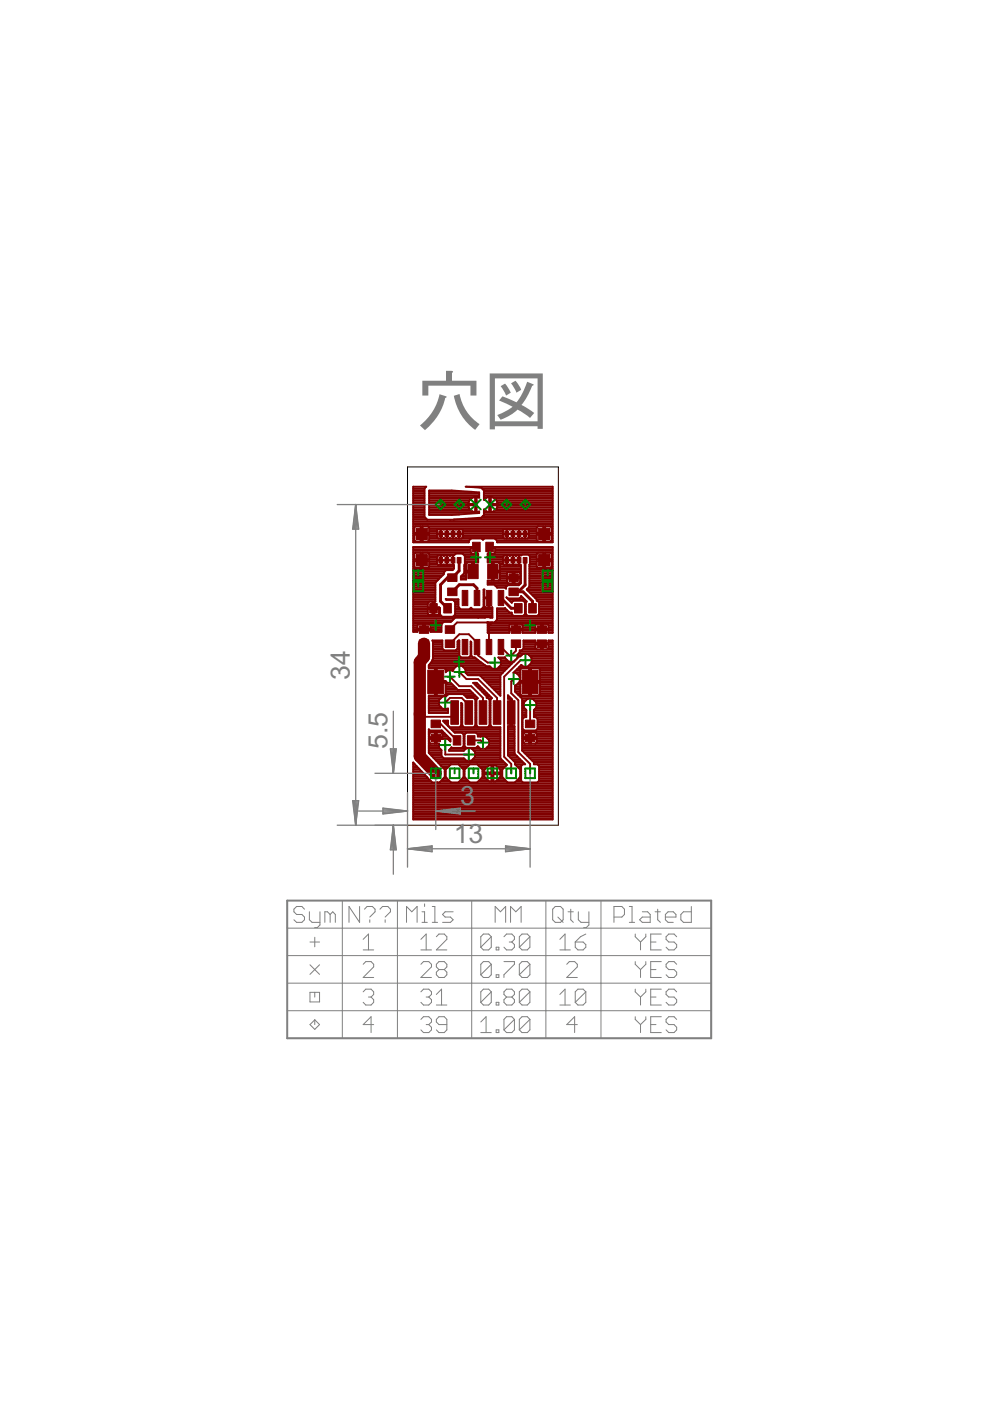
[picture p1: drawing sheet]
<svg xmlns="http://www.w3.org/2000/svg" width="210mm" height="297mm" viewBox="0 0 210 297" stroke-linecap="round" stroke-linejoin="round" font-family="sans-serif">
<defs><g id="words">
<text font-size="14.1" fill="#808080" x="88.3" y="90">穴図</text>
<g font-size="6.3" fill="#808080">
<text x="74.1" y="144.2" transform="rotate(-90 74.1 144.2)">34</text>
<text x="82.1" y="158.8" transform="rotate(-90 82.1 158.8)">5.5</text>
<text x="97.6" y="170.7">3</text>
<text x="96.2" y="178.7">13</text>
</g>
</g></defs>
<g fill="#800000" stroke="#800000" stroke-width=".21">
<path d="M93 112.6h.9v1.2h-.9z"/>
<path d="M93 118.2h.9v1.2h-.9z"/>
<path d="M94.3 112.6h.8v1.2h-.8z"/>
<path d="M94.3 118.2h.8v1.2h-.8z"/>
<path d="M95.7 112.6h.8v1.2h-.8z"/>
<path d="M95.7 118.2h.8v1.2h-.8z"/>
<path d="M96.9 112.6h.8v1.2h-.8z"/>
<path d="M96.9 118.2h.8v1.2h-.8z"/>
<path d="M107 112.6h.8v1.2h-.8z"/>
<path d="M107 118.2h.8v1.2h-.8z"/>
<path d="M108.4 112.6h.8v1.2h-.8z"/>
<path d="M108.4 118.2h.8v1.2h-.8z"/>
<path d="M109.6 112.6h.8v1.2h-.8z"/>
<path d="M109.6 118.2h.8v1.2h-.8z"/>
<path d="M110.9 112.6h.8v1.2h-.8z"/>
<path d="M110.9 118.2h.8v1.2h-.8z"/>
<path d="M100.2 115h1.6v2h-1.6z"/>
<path d="M103 115h1.6v2h-1.6z"/>
<path d="M99.2 119.7h2.2v3h-2.2z"/>
<path d="M103.4 119.7h2.2v3h-2.2z"/>
<path d="M108.4 135.7h2v1.6h-2z"/>
<path d="M108.4 132.7h2v1.6h-2z"/>
<path d="M107.9 121.7h2v1.6h-2z"/>
<path d="M107.9 124.7h2v1.6h-2z"/>
<path d="M94.1 128h1.6v2h-1.6z"/>
<path d="M91.1 128h1.6v2h-1.6z"/>
<path d="M109.1 128h1.6v2h-1.6z"/>
<path d="M112.1 128h1.6v2h-1.6z"/>
<path d="M94.9 124.7h2v1.6h-2z"/>
<path d="M94.9 121.7h2v1.6h-2z"/>
<path d="M96.1 156h1.6v2h-1.6z"/>
<path d="M99.1 156h1.6v2h-1.6z"/>
<path d="M88.2 117.6h2.4v2.4h-2.4z"/>
<path d="M88.2 112h2.4v2.4h-2.4z"/>
<path d="M113.9 135.7h2v1.6h-2z"/>
<path d="M113.9 132.7h2v1.6h-2z"/>
<path d="M88.9 132.7h2v1.6h-2z"/>
<path d="M88.9 135.7h2v1.6h-2z"/>
<path d="M114.2 112h2.4v2.4h-2.4z"/>
<path d="M114.2 117.6h2.4v2.4h-2.4z"/>
<path d="M94.4 132.7h2v1.6h-2z"/>
<path d="M94.4 135.7h2v1.6h-2z"/>
<path d="M110.7 142.1h3.4v5h-3.4z"/>
<path d="M90.7 142.1h3.4v5h-3.4z"/>
<path d="M107.6 148.6h1.6v5h-1.6z"/>
<path d="M98.6 148.6h1.6v5h-1.6z"/>
<path d="M101.6 148.6h1.6v5h-1.6z"/>
<path d="M104.6 148.6h1.6v5h-1.6z"/>
<path d="M95.6 148.6h1.6v5h-1.6z"/>
<path d="M91.4 152.7h2v1.6h-2z"/>
<path d="M91.4 155.7h2v1.6h-2z"/>
<path d="M111.4 152.7h2v1.6h-2z"/>
<path d="M111.4 155.7h2v1.6h-2z"/>
<path d="M100.5 135.6h1.2v3.2h-1.2z"/>
<path d="M100.5 125.2h1.2v3.2h-1.2z"/>
<path d="M98 135.6h1.2v3.2h-1.2z"/>
<path d="M103.1 135.6h1.2v3.2h-1.2z"/>
<path d="M105.6 135.6h1.2v3.2h-1.2z"/>
<path d="M98 125.2h1.2v3.2h-1.2z"/>
<path d="M103.1 125.2h1.2v3.2h-1.2z"/>
<path d="M105.6 125.2h1.2v3.2h-1.2z"/>
</g>
<g fill="none" stroke="#800000" stroke-width=".4">
<path d="M87.6 110.2h29.6M87.6 105.4h2.4M87.6 114.6h.3M87.6 114.2h.2M87.6 113.9h.2M87.6 113.5h.2M87.6 113.1h1.6M87.6 112.8h.2M87.6 112.4h.2M87.6 112h.2M87.6 111.7h.4M87.6 111.3h29.6"/>
<path d="M87.6 110.9h29.6M87.6 110.5h29.6M87.6 109.8h2.6M87.6 109.4h2.4M87.6 109.1h2.4M87.6 108.7h2.4M87.6 108.3h2.4M87.6 108h2.4M87.6 107.6h2.4M87.6 107.2h2.4M87.6 106.9h2.4M87.6 106.5h2.4"/>
<path d="M87.6 106.1h2.4M87.6 105.7h2.4M87.6 105h2.4M87.6 104.6h2.4M87.6 104.3h2.4M87.6 103.9h2.4M87.6 103.5h2.4M87.6 119h5M87.6 117.2h12.2M87.6 119.7h.2M87.6 119.4h.2M87.6 118.6h1.6"/>
<path d="M87.6 118.3h.2M87.6 117.9h.2M87.6 117.5h.2M87.6 116.8h12.2M87.6 116.4h12.2M87.6 116.1h13.2M87.8 117.5v1.1h3.2v-1.1M87.9 114.6l-.1-1.2h3.2l-.1 1.2M88 111.7l1.2-.1v3.2h-1.1l-.2-.2M88 111.7l-.2 .2v1.1h3.2v-1.1l-.2-.2M88.1 117.2l-.3 .3M89.2 117.2v3.2l-1.2-.1-.2-.2v-1.1"/>
<path d="M89.2 114.6h.4M89.2 114.2h.4M89.2 113.9h.4M89.2 113.5h.4M89.2 112.8h.4M89.2 112.4h.4M89.2 112h.4M89.2 111.7h.4M89.2 119.7h.4M89.2 119.4h.4M89.2 118.3h.4M89.2 117.9h.4"/>
<path d="M89.2 117.5h.4M89.6 117.2v3.2l1.2-.1 .2-.2v-1.1M89.6 113.1h3M89.6 118.6h3M90 103.6l.4-.4h-2.8v11.8h11.8v-.3l.5-.5h2.2l.3 .2 .3-.2h2.2l.5 .5v.3h11.8v-11.8h-18.5l2.9 .2a1.01 1.01 0 0 1 1 1v1.5M90 103.6v6l.6 .6M90.7 117.2l.3 .3M90.8 111.7l-1.2-.1v3.2h1.1l.2-.2M90.8 111.7h23.2M91 114.6h8.5M91 105.4h10M91 114.2h8.8"/>
<path d="M91 113.9h1.6M91 113.5h1.6M91 112.8h1.6M91 112.4h1.7M91 112h22.8M91 109.1h6.5M91 108.7h10.6M91 108.3h9M91 108h8.6M91 107.6h8.4M91 107.2h8.3M91 106.9h9.8"/>
<path d="M91 106.5h8.4M91 106.1h8.5M91 105.7h8.8M91 105h10.6M91 104.6h10.6M91 104.3h9.1M91 119.7h1.9M91 119.4h1.6M91 118.3h1.6M91 117.9h1.8M91 117.5h5.5M92.6 113.2h5.5"/>
<path d="M92.6 113.9l.4 .3h4.8l.3-.3M92.6 118.8h3.5M92.7 112.4l-.1 1.5M93.5 112.2v2M93.5 117.8v2M93.5 113.9h.1M93.5 113.5h.1M93.5 113.1h.1M93.5 112.8h.1M93.5 112.4h.1M93.5 119h.1M93.5 119.7h.1"/>
<path d="M93.5 119.4h.1M93.5 118.6h.1M93.5 118.3h.1M93.5 117.9h.1M94 119.7h.2M94.1 112.2h-1.1l-.3 .2M94.1 112.2v.1M94.1 117.8h-1.1l-.3 .2v1.6l.3 .2h3.2v.8l-.3 .3h-1.3l-.5 .4v.4l-1.8 1.8v4.1h-.2v2.8h.7l.3-.4M94.1 117.8v.1M94.1 112.3h1.3M94.1 117.9h1.3M94.7 112.2v2"/>
<path d="M94.7 117.8v2M94.7 113.9h.1M94.7 113.5h.1M94.7 113.1h.1M94.7 112.8h.1M94.7 112.4h.1M94.7 119h.1M94.7 119.7h.1M94.7 119.4h.1M94.7 118.6h.1M94.7 118.3h.1M94.7 117.9h.1"/>
<path d="M95.3 119.7h.2M95.4 112.2h1.3M95.4 112.2v.1M95.4 117.8v.1M96.1 112.2v2M96.1 117.8v2M96.1 113.9h.1M96.1 113.5h.1M96.1 113.1h.1M96.1 112.8h.1M96.1 112.4h.1M96.1 119h.1"/>
<path d="M96.1 119.7h.1M96.1 119.4h.1M96.1 118.6h.1M96.1 118.3h.1M96.1 117.9h.1M96.7 112.2v.1M96.7 112.3l1.1-.1 .3 .2v1.5M97.3 112.2v2M97.3 113.9h.1M97.3 113.5h.1M97.3 113.1h.1M97.3 112.8h.1"/>
<path d="M97.3 112.4h.1M98.1 112.4h8.6M98.1 113.9h8.5M98.1 113.5h8.5M98.1 113.1h8.5M98.1 112.8h8.5M98.2 117.5h3.2M98.5 119.7h.3M98.6 119h2.8M98.6 119.4h.3M98.6 118.6h2.8M98.6 118.3h2.8"/>
<path d="M98.6 117.9h2.8M99.3 107.1h1.7v1.5M99.3 106.8h.1M99.3 107.1h.1M99.4 106.5l-.1 .3M99.9 117.2l-.1-1h1.6v-.2h-.2v1.4h.2v1.9h-.9v1.7h-1.7v-1.5l.3-.2h1v2.1h-1.3v1.5h-1.1v-.7l.7-.7 .2-3.6-.5-.5h-1.5l-.4 .4h-.8M99.9 117.2l.2 .2h.7v-1.4h-13.2v18h.9v-.3h1.2v-1.4M99.9 105.7l-.5 .8M100.1 119.7h.4M100.1 119.4h.4M100.7 105.4l-.8 .3M100.8 105.4v3.2a1.59 1.59 0 0 1-1.5-1.5"/>
<path d="M100.8 108.3h.2M100.8 108h.2M100.8 107.6h.2M100.8 107.2h.2M100.8 106.5h.2M100.8 106.1h.2M100.8 105.7h.2M100.8 117.2h.4M100.8 116.8h.4M100.8 116.4h.4M101 105.4v1.4h-1.7M101 105.4l.6 .1v-1.1l-5.8-.4h-4.8v5.2h4.8l5.8-.4v-.4l-.6 .2"/>
<path d="M101 108.6h.1M101 105.4h.1M101.1 105.4h.5M101.2 116.1h.2M101.3 109.8h15.9M102 109.7v.1M102.2 114.2h.4M102.2 103.5h15M102.4 109.4h14.8M102.5 103.9h14.7M102.6 108.1v1M102.6 109.2h.1"/>
<path d="M102.6 108.1h.1M102.6 105.4h1.1M102.6 105.9v.1M102.6 105.9h.1M102.6 108.7h14.6M102.6 108.3h.4M102.6 105.7h.2M102.6 105h14.6M102.6 104.6h14.6M102.6 109.1l-.5 .6-5.9 .5M102.6 109.1h14.6M102.6 104.3h14.6"/>
<path d="M102.6 108v.1M102.6 108h.1M102.6 108l.5 .4 .6 .2M102.6 106h.1M103.4 119h3.2M103.4 118.6h3.2M103.4 118.3h3.2M103.4 117.9h3.4M103.4 117.5h10.4M103.4 116.1h.2M103.6 117.2h.4M103.6 116.8h.4"/>
<path d="M103.6 116.4h.4M103.7 108.6h.1M103.7 105.4v1.4h1.8M103.7 105.4h.4M103.7 105.4l-.6 .2-.5 .4M103.7 108.3h.4M103.7 108h.4M103.7 107.6h.4M103.7 107.2h.4M103.7 106.5h.4M103.7 106.1h.4M103.7 105.7h.4"/>
<path d="M104 116.1h13.2M104.1 108.6h.1M104.1 105.4v3.2M104.1 105.4l.8 .3 .5 .8M104.1 105.4h.1M104.1 106.9h13.1M104.1 105.4h13.1M104.3 119.7h.4M104.3 119.4h.4M104.8 108.3h12.4M104.9 117.2l-.2 .2h-.7v-1.4h13.2v18.2h-.9v-.5h-1.2v-1.4M104.9 105.7h12.3"/>
<path d="M104.9 117.2l.1-1h-1.6v-.2h.2v1.4h-.2v1.9h.9v1.7h1.7v-1.4l-.3-.3h-1v3.8M104.9 117.2h12.3M105 114.2h8.8M105 116.8h12.2M105 116.4h12.2M105.2 108h12M105.3 106.1h11.9M105.3 114.6h8.6M105.4 107.6h11.8M105.4 106.5l.1 .3M105.4 106.5h11.8M105.5 107.1h-1.8v1.5"/>
<path d="M105.5 107.1l-.2 .6-.4 .5-.8 .4M105.5 106.8h.1M105.5 107.1h.1M105.5 107.2h11.7M105.9 119.4h.7M106 119.7h.9M106.6 113.2h5.5M106.6 113.9l.4 .3h4.8l.3-.3M106.6 118.8h3.5M106.7 112.4l-.1 1.5M107.4 112.2v2M107.4 117.8v2"/>
<path d="M107.4 113.9h.1M107.4 113.5h.1M107.4 113.1h.1M107.4 112.8h.1M107.4 112.4h.1M107.4 119h.1M107.4 119.7h.1M107.4 119.4h.1M107.4 118.6h.1M107.4 118.3h.1M107.4 117.9h.1M108 119.7h.2"/>
<path d="M108.1 117.8h-1.1l-.3 .2-.1 1.5 .4 .3h3.4v3.9l-.4 .4h-2.3l-.4 .3v.4l-.2-.2h-1.7M108.1 112.2h-1.1l-.3 .2M108.1 112.2v.1M108.1 117.8v.1M108.1 112.3h1.3M108.1 117.9h1.3M108.8 112.2v2M108.8 117.8v2M108.8 113.9h.1M108.8 113.5h.1M108.8 113.1h.1M108.8 112.8h.1"/>
<path d="M108.8 112.4h.1M108.8 119h.1M108.8 119.7h.1M108.8 119.4h.1M108.8 118.6h.1M108.8 118.3h.1M108.8 117.9h.1M109.3 119.7h.2M109.4 117.8h1.1l.2-.2h1.3l.4 .3-.2 1.8M109.4 112.2h1.3M109.4 112.2v.1M109.4 117.8v.1"/>
<path d="M110 112.2v2M110 117.8v2M110 113.9h.1M110 113.5h.1M110 113.1h.1M110 112.8h.1M110 112.4h.1M110 119h.1M110 119.7h.1M110 119.4h.1M110 118.6h.1M110 118.3h.1"/>
<path d="M110 117.9h.1M110.7 112.2v.1M110.7 112.3l1.1-.1 .3 .2v1.5M111.3 112.2v2M111.3 113.9h.1M111.3 113.5h.1M111.3 113.1h.1M111.3 112.8h.1M111.3 112.4h.1M112.1 112.4h1.7M112.1 113.9h1.7M112.1 113.5h1.7"/>
<path d="M112.1 113.1h3.1M112.1 112.8h1.7M112.2 119.7h1.6M112.2 119.7v4.7l-.5 .6 2.1 2.1M112.3 117.9h1.5M112.4 119h4.8M112.4 119.4h1.4M112.4 118.6h2.8M112.4 118.3h1.4M113.8 117.5v1.1h3.2v-1.1M113.9 114.6l-.1-1.2h3.2l-.1 1.2M114 111.7l-.2 .2v1.1h3.2v-1.1l-.2-.2"/>
<path d="M114 111.7l1.2-.1v3.2h-1.1l-.2-.2M114.1 117.2l-.3 .3M115.2 117.2v3.2l-1.2-.1-.2-.2v-1.1M115.2 114.6h.4M115.2 114.2h.4M115.2 113.9h.4M115.2 113.5h.4M115.2 112.8h.4M115.2 112.4h.4M115.2 112h.4M115.2 111.7h.4M115.2 119.7h.4"/>
<path d="M115.2 119.4h.4M115.2 118.3h.4M115.2 117.9h.4M115.2 117.5h.4M115.6 117.2v3.2h1.1l.2-.2 .1-1.2M115.6 113.1h1.6M115.6 118.6h1.6M116.7 117.2l.3 .3M116.8 111.7l-1.2-.1v3.2h1.1l.2-.2M116.8 111.7h.4M116.9 114.6h.3M117 114.2h.2"/>
<path d="M117 113.9h.2M117 113.5h.2M117 112.8h.2M117 112.4h.2M117 112h.2M117 119.7h.2M117 119.4h.2M117 118.3h.2M117 117.9h.2M117 117.5h.2M87.6 130.8h16.8M87.6 127.1h4.7"/>
<path d="M87.6 132.3h6.1M87.6 133.7h.9M87.6 133.4h2.1M87.6 133h.9M87.6 132.6h.9M87.6 131.5h8.3M87.6 131.1h8.7M87.6 130.4h5.8M87.6 130h3.1M87.6 129.7h3.1M87.6 129.3h3.1M87.6 128.9h4.1"/>
<path d="M87.6 128.6h3.1M87.6 128.2h3.1M87.6 127.8h3.1M87.6 127.5h4.7M87.6 126.7h4.7M87.6 126.4h4.7M87.6 126h4.7M87.6 125.6h4.7M87.6 125.3h4.7M87.6 124.9h4.7M87.6 124.5h4.7M87.6 124.2h4.7"/>
<path d="M87.6 123.8h4.7M87.6 123.4h4.8M87.6 123.1h5.2M87.6 122.7h5.5M87.6 122.3h5.9M87.6 122h6.3M87.6 121.6h6.5M87.6 121.2h6.6M87.6 120.8h8.4M87.6 120.5h8.6M87.6 120.1h.2M88.8 132.3l-.3 .3v.7h2.8v-.7l-.3-.3"/>
<path d="M89.2 120.1h.4M89.7 133h.4M89.7 132.6h.4M90.1 133.4h3.5M90.7 130l.3 .4h.7v-2.8h-.7l-.2 .2-.1 1 2.4-.1 .2 .2v1.4l.5 .5M90.7 130v-.8h2.4v.8M91 120.1h5.2M91.3 133.7h2.3M91.3 133h2.3M91.3 132.6h2.3M91.7 140h9.7M91.7 130h.4"/>
<path d="M91.7 129.7h.4M91.7 129.3h.4M91.7 128.6h.4M91.7 128.2h.4M91.7 127.8h.4M91.7 135.9h2.1M91.8 136.7h2M91.8 139.6h9.1M91.8 139.3h5.8M91.8 138.9h5.6M91.8 138.5h5.6M91.8 138.2h5.6"/>
<path d="M91.8 137.8h2.3M91.8 137.4h2M91.8 137.1h2M91.8 136.3h2M92.1 128.9h1.2M93.1 130h.2M93.1 129.7h.2M93.1 129.3h.2M94.1 131.9l-.5 .5v1.6h-2.3v-.3h-1.2v-1.4M94.5 127h.1M94.5 127l2.7 .1v1.6l.5 .5h1.8l.4-.4 .3 .4h1.9l.4-.5v-3.7h.2v1.7h.9v2.1h-.6l-.3-.2M94.5 127l.2 .2h1.3l.5 .5v2.6l-.5 .5"/>
<path d="M95.4 136.5l2-2h2l1.7 1.7v1.5l.3 .3M96.3 127.5h.9M96.4 130.4h8M96.5 130h7.9M96.5 129.7h7.9M96.5 129.3h7.9M96.5 128.9h.9M96.5 128.6h.7M96.5 128.2h.7M96.5 127.8h.7M96.7 137.8h.7M97 136.7h.4"/>
<path d="M97 137.4h.4M97 137.1h.4M97 136.3h.4M97.1 135.9h.3M97.7 122.7h1.1M97.7 122.3h1.1M98 122h.8M98.3 121.6h.5M98.4 121.2h1.7M98.4 120.8h.4M98.4 120.5h.4M98.4 120.1h.4"/>
<path d="M99.5 139.3h.7M99.8 128.9h.2M99.8 136.7h.1M99.8 138.9h.1M99.8 138.5h.1M99.8 138.2h.1M99.8 137.8h.1M99.8 137.4h.1M99.8 137.1h.1M99.8 136.3h.1M100.1 120.8h.4M100.1 120.5h.4"/>
<path d="M100.1 120.1h.4M100.6 139.4h-.3l-.4-.4v-2.9l-.1-.1v3l-.4 .4h-1.7l-.3-.4v-3.2l-.4 .2v1.5l-.4 .4h-2.5l-.3-.4v-1.7h-2.1l.1 .3v3.4l-.3 .9M100.6 139.4h.1M100.6 139.4l2.3 1.7M101.4 137.4v1.6l2 1.5h1.5M101.4 131h.1M102.3 128.9h2.1M102.5 127.1h.2M102.5 128.6h.2M102.5 128.2h.2M102.5 127.8h.2M102.5 127.5h.2"/>
<path d="M102.5 126.7h1.1M102.5 126.4h.2M102.5 126h.2M102.5 125.6h.2M102.5 125.3h.2M102.7 128.6v-1.7h1.1v1.9h.6v2.2h-7.9l-.9 .9h-8M103.4 132v2.2h4.6v-.5h1.2v-1.4M103.4 132.3h13.8M103.4 133.7h4.6M103.4 133.4h5.8M103.4 133h4.6M103.4 132.6h4.6"/>
<path d="M103.4 123.8h6.9M103.4 123.4h4.1M103.4 134.1h4.6M103.6 127.1h.2M103.6 128.6h.2M103.6 128.2h.2M103.6 127.8h.2M103.6 127.5h.2M104.3 123.1v-1.7h1.7v1.4l-.3 .3M104.3 122.7h.4M104.3 122.3h.4M104.3 122h.4"/>
<path d="M104.3 121.6h.4M104.3 120.8h.4M104.3 120.5h.4M104.3 120.1h.4M104.4 132l-.7 .7v4.5M104.7 121.2h5.7M104.9 131.9h12.3M105 124.2h2.6M105.3 131.5h11.9M105.4 124.5h1.9M105.4 124.6h.1M105.4 130.8h11.8"/>
<path d="M105.4 131.1h11.8M105.4 130.4h3.3M105.4 130h3.1M105.4 129.7h2.4M105.4 129.3h2.1M105.9 139.6h1.3M106 122.7h4.4M106 122.3h2.7M106 122h1.5M106 121.6h1.5M106 120.8h4.4M106 120.5h4.4"/>
<path d="M106 120.1h4.4M106.2 140h1.4M107.1 128.9v.1M107.1 128.9l-1.7 .1v2.4l-.6 .6h-7.9l-1.5 1.5M107.4 126.7h.1M107.5 121.6v.7h2.8l-.1-.8-.2-.2h-.9v2.4l1-.1 .2-.2v-.7M107.5 121.6l.3-.3h.9v2.4l-1-.1-.2-.2v-.7M107.5 123.1h-4.1v.9h1.4l.6 .6M107.8 127.1h3.5M108.2 127.5h.6M108.3 132.3l-.3 .3v.7h2.8v-.7l-.3-.3M108.7 123.4h.4"/>
<path d="M108.7 123.1h.4M108.7 122h.4M108.7 121.6h.4M109.1 122.3h1.3M109.2 133h.4M109.2 132.6h.4M109.2 140h.1M109.4 136.5v1.5l-1 1h-.4l-1.8-1.8M109.6 132.3v1.4h1.2v.5h2.7v-.5h1.2v-1.4M109.6 139.6h.1M109.6 133.4h5.1M109.7 139.3h.3"/>
<path d="M109.7 138.9h.9M110 138.5h7.2M110.2 138.2h7M110.3 123.4h.1M110.3 126.7h.6M110.3 121.6h.1M110.3 123.1h.1M110.3 122h.1M110.7 137.8h6.5M110.8 133.7h2.7M110.8 133h2.7M110.8 132.6h2.7"/>
<path d="M110.8 134.1h2.7M111 136.7h6.2M111 137.4h2.5M111 137.1h2.5M111 136.3h3.7M111 135.9h2.5M111 127.5h.6M111.1 130.4h.6M111.3 130h.2M111.3 129.7h.2M111.3 129.3h.2M111.3 128.9h.2"/>
<path d="M111.3 128.6h.2M111.3 128.2h.2M111.3 127.8h.2M111.4 140h-1l-3.5 3.5v17l1.5 1.5v2M111.7 124.9h5.5M112 125.3h5.2M112.1 124.5h5.1M112.2 138.9h5M112.2 124.2h5M112.2 123.8h5M112.2 123.4h5M112.2 123.1h5"/>
<path d="M112.2 122.7h5M112.2 122.3h5M112.2 122h5M112.2 121.6h5M112.2 121.2h5M112.2 120.8h5M112.2 120.5h5M112.2 120.1h1.6M112.3 125.6h4.9M112.5 139.3h4.7M112.7 140h4.5M112.7 139.6h4.5"/>
<path d="M112.7 126h4.5M113.1 126.4h4.1M113.4 126.7h3.8M113.5 136.7v.7l.2 .2 1 .1v-1.4h-1.2v-.5h-2.5v1.7l-.4 .4h-.4v.4l-.5 .5v.7l-.8 .8h-1.1l-.7-.8v-.2l-1.5 .1 .6 .5v1.1l-.8 .8h-1a1.4 1.4 0 0 0-1.3-.5l-.2-.2M113.8 127.1v.3l.5 .3v2.5l-.4 .4h-2.1l-.3-.4v-2.5l.2-.1-1.2-1.2-.3 .5h-2.5l-.3-.2 1.1 1.1 .3-.4h2.1l.4 .3v2.5l-.4 .4h-2.1l-.3-.4v-.3h-.5l-.9-1M113.8 127.1h3.4M113.8 132.3l-.3 .3v.7h2.8v-.7l-.3-.3M114 127.5h3.2M114.1 130.4h3.1M114.3 130h2.9M114.3 129.7h2.9M114.3 129.3h2.9"/>
<path d="M114.3 128.9h2.9M114.3 128.6h2.9M114.3 128.2h2.9M114.3 127.8h2.9M114.7 137.4h.4M114.7 137.1h.4M114.7 133h.4M114.7 132.6h.4M115.1 136.3h2.1M115.1 133.4h2.1M115.2 120.1h.4M116.3 137.4h.9"/>
<path d="M116.3 136.7v.7l-.2 .2-1 .1v-1.4h1.2v-.5h.9v38h-29.6v-12.1M116.3 137.1h.9M116.3 135.9h.9M116.3 133.7h.9M116.3 133h.9M116.3 132.6h.9M116.3 134.1h.9M117 120.1h.2M90.9 157.7h2.2v.8l.5 .5v1.3l.5 .5h4.2l.5 .5h1.1l.8-.8v-1.1l-.8-.7h-1.1l-.5 .5h-3.1l.5-.8 .1 .2h2.1l.4-.4v-2.5l-.4-.3h-1.5l-2.4-2.6h1v1l.4 .4h2.1l.3-.4v-4.8l.2 .2v4.6l.3 .4h2.1l.4-.4v-5.5l-.4-.3h-1.4l-.8-.8h-3.1l-.5 .5h-.7l-.8 .7v1.1l.8 .8 1.1-.1v1h-4.1v-3.7h1.3v-2.7h3.4l1.5 1.5h2.5l1.7 1.7-.3 .3v5.5l.3 .4h2.1l.4-.4v-5.5l-.4-.3h-.2v-.4l-2.9-2.8h.8l3.2 3.2-.3 .3v5.5l.4 .4h1.7v6.6l1.4 1.4-1 1M90.9 158.8h2.4M90.9 159.5h2.7M90.9 159.1h2.7"/>
<path d="M90.9 158.4h2.2M90.9 158h2.2M90.9 157.3h.1M90.9 156.9h.1M90.9 156.5h1.3M90.9 156.2h.1M90.9 155.8h.1M90.9 155.4h.2M90.9 155.1h3M90.9 154.7h.1M90.9 151h4.1M90.9 150.7h4.1"/>
<path d="M90.9 150.3h4.1M90.9 149.9h2.6M90.9 149.6h2.3M90.9 149.2h2.2M90.9 148.8h2.2M90.9 148.5h2.2M90.9 148.1h2.5M90.9 147.7h2.9M90.9 141.5h5.7M90.9 141.1h12M91.1 155.4l.2-.1h.9v2.4M91.1 155.4l-.1 .9h2.8l-.1-.9"/>
<path d="M91.1 159.9h2.5M91.2 140.7h11.2M91.3 157.7l-.3-.3v-.7h3.9l.6 .5v-.5l-1.8-1.8h-2.6l-.2-.3v5l3.4 3.6M91.5 140.4l-.6 .7v.6h1.3v2.7h2.3M91.5 140.4h10.4M92.2 145.5h.4M92.2 157.3h.4M92.2 156.9h.4M92.2 156.2h.4M92.2 155.8h.4M92.2 155.4h.4M92.2 147.4h.4"/>
<path d="M92.2 147h.4M92.2 146.6h.4M92.2 146.2h.4M92.2 145.9h.4M92.2 145.1h.4M92.2 144h.4M92.2 143.7h.4M92.2 143.3h.4M92.2 142.9h.4M92.2 142.6h.4M92.2 142.2h.4M92.2 141.8h.4"/>
<path d="M92.4 153.5h1l3.5 3.5M92.6 156.5h2.8M93.7 155.4l-.2-.1h-.9v2.4M93.7 155.4h.6M93.8 156.2h1.2M93.8 155.8h.8M94 152.9h1M94.3 153.2h.7M94.4 147.4h.5M94.4 149l1-1h2.5l1.5 1.5v1.6M94.4 158v2h5M94.4 141.8h1.8"/>
<path d="M94.4 144.4l.4 .4M94.5 145.5h1.8M94.5 147h5.8M94.5 146.6h5.4M94.5 146.2h2.5M94.5 145.9h2.2M94.5 145.1h1.4M94.5 142.2h.3M94.7 153.6h.3M95 154h.2M95.2 159.1h3.2M95.2 156.9h.3"/>
<path d="M95.4 143.5l2 2h2.5l2.5 2.5v3.1M95.4 154.3h10.7M95.4 158.8h3.3M95.8 154.7h10.3M96 142.2h.1M96.1 155.1h10M96.4 151.1v.9h-7l-.4-.6M97.4 142.5l1.5 1.5h2.5l4 4v3.1M97.6 154h.5M97.8 153.6h.2M97.8 153.2h.2M97.8 152.9h.2"/>
<path d="M97.8 152.5h.2M97.8 152.1h.2M97.8 151.8h.2M97.8 151.4h.2M97.8 151h.2M97.8 150.7h.2M97.8 150.3h.2M97.8 149.9h.2M97.8 149.6h.2M97.8 149.2h.2M98 155.4h.8M98.1 158.4h.6"/>
<path d="M98.2 141.5h5.8M98.3 157.7h.2M98.3 158h.2M98.3 157.3h.2M98.3 156.9h.2M98.3 156.5h.2M98.3 156.2h.2M98.3 155.8h.2M98.4 147.4h2.2M98.6 141.8h8.8M98.7 142.6h8M98.7 142.2h8.3"/>
<path d="M98.8 147.7h2.2M99 142.9h7.3M99.9 157h2l.5 .5M100 158.8h6.1M100.4 159.1h5.7M100.6 148.1h.6M100.6 154h.6M100.7 159.9h5.4M100.7 159.5h5.4M100.7 145.1h.7M100.8 153.6h.2M100.8 153.2h.2"/>
<path d="M100.8 152.9h.2M100.8 152.5h.2M100.8 152.1h.2M100.8 151.8h.2M100.8 151.4h.2M100.8 151h.2M100.8 150.7h.2M100.8 150.3h.2M100.8 149.9h.2M100.8 149.6h.2M100.8 149.2h.2M100.8 148.8h.2"/>
<path d="M100.8 148.5h.2M101 155.4h5.1M101.1 145.5h.7M101.1 158.4h.4M101.3 158.2h.1M101.3 158.2l.6 .6M101.3 155.8h4.8M101.4 145.9h.8M101.8 146.2h.8M101.9 156.2h.1M101.9 143.3h4.2M102.2 146.6h.7"/>
<path d="M102.2 143.7h3.9M102.5 147h.8M102.6 144h3.5M102.9 147.4h.8M103 144.4h3.1M103 156.2h3.1M103.2 147.7h.8M103.3 158.4h2.8M103.3 144.8h2.8M103.3 156.5h2.8M103.6 148.1h.6M103.6 154h.6"/>
<path d="M103.7 158h2.4M103.7 157.7h2.4M103.7 156.9l-.8-.7h-1.6v-.5l-.4-.3h-2.1l-.3 .3v2.5l.3 .4h2.1l.4-.4M103.7 158l-.8 .8M103.7 156.9v1.1M103.7 157.3h2.4M103.7 156.9h2.4M103.7 145.1h2.4M103.8 153.6h.2M103.8 153.2h.2M103.8 152.9h.2M103.8 152.5h.2"/>
<path d="M103.8 152.1h.2M103.8 151.8h.2M103.8 151.4h.2M103.8 151h.2M103.8 150.7h.2M103.8 150.3h.2M103.8 149.9h.2M103.8 149.6h.2M103.8 149.2h.2M103.8 148.8h.2M103.8 148.5h.2M104.1 145.5h2"/>
<path d="M104.4 145.9h1.7M104.8 146.2h1.3M105.2 146.6h.9M105.5 147h.6M105.7 141.5h2.1M105.9 147.4h.2M106.1 141.1h2M106.2 140.7h2.3M106.2 140.4h2.7M106.6 142.7l-.5 .5v4.3l-4.4-4.3h-2.5l-.5-.6v-.7l-.8-.7h-1l-.8 .7v.4l-.2-.1h-1.1l-.3 .3v-.5l-.2-.3h-1.7v5.8h1.6l.2-.2 .1-2.5M106.6 142.7l3.5-3.5h.2l.5-.5h1.1l.8 .7v1.1l-.8 .8h-1.1l-.3-.3-1.7 1.7h.6l.8 .7v1.1l-.8 .8h-.2v1.3l1.5 1.5v11M106.6 142.7h.1"/>
<path d="M107.7 147.4l.9 .9v2.6h-.4v-2.7h-.5zM107.7 157.7h1.4M107.7 158.8h1.4M107.7 159.9h1.5M107.7 159.5h1.4M107.7 159.1h1.4M107.7 158.4h1.4M107.7 158h1.4M107.7 157.3h1.4M107.7 156.9h1.4M107.7 156.5h1.4M107.7 156.2h1.4"/>
<path d="M107.7 155.8h1.4M107.7 155.4h1.4M107.7 155.1h1.4M107.7 154.7h1.4M107.7 154.3h1.4M107.7 148.1h.7M107.7 147.7h.3M108.2 154v-2.7h.4v2.7M108.2 153.6h.4M108.2 153.2h.4M108.2 152.9h.4M108.2 152.5h.4"/>
<path d="M108.2 152.1h.4M108.2 151.8h.4M108.2 151.4h.4M108.2 150.7h.4M108.2 150.3h.4M108.2 149.9h.4M108.2 149.6h.4M108.2 149.2h.4M108.2 148.8h.4M108.2 148.5h.4M108.9 144l-.5 .5v2.5l1.5 1.5v11l2.5 2.5v2M108.9 142.6h1.4"/>
<path d="M109.2 145.5h1.1M109.2 146.6h1.1M109.2 146.2h1.1M109.2 145.9h1.1M109.3 142.2h1M109.5 147h.8M109.6 145.1h.7M109.7 141.8h.7M109.7 142.9h.6M109.9 147.4h.5M109.9 144.8h7.3M110 141.5h7.2"/>
<path d="M110.1 143.3h.2M110.2 144.4h7M110.2 144h.1M110.2 143.7h.1M110.3 147.7h6.9M110.4 141.8l.2-.1h1.6v5.8h-1.6l-.2-.2-.1-2.5M110.4 141.8l-.1 2.6M110.4 141.1h.3M110.6 148.1h6.6M110.7 159.1l2.5 2.5v.5h.7l.4 .3v3.1l-.4 .4h-3.1l-.3-.4v-3.1l.3-.3h.6l-2.3-2.3v-5.8h-1.4v6.1l1.5 1.5v.5M110.7 154h.1M110.7 157.7h6.5"/>
<path d="M110.7 158.8h6.5M110.7 159.1h6.5M110.7 158.4h6.5M110.7 158h6.5M110.7 157.3h.3M110.7 156.9h.3M110.7 156.5h1.5M110.7 156.2h.3M110.7 155.8h.3M110.7 155.4h.3M110.7 155.1h6.5M110.7 154.7h.3"/>
<path d="M110.7 154.3h.1M110.7 153.6h.1M110.7 153.2h.1M110.7 152.9h.1M110.7 152.5h.1M110.7 152.1h.4M110.7 151.8h.9M110.7 151.4h.9M110.7 151h.9M110.7 150.7h.9M110.7 150.3h.7M110.7 149.9h.4"/>
<path d="M110.7 149.6h.4M110.7 149.2h.4M110.7 148.8h.5M110.7 148.5h.8M111.1 155.4l-.1 .9h2.8l-.1-.9M111.1 155.4l.2-.1h.9v2.4M111.1 159.5h6.1M111.3 157.7l-.3-.3v-.7h2.8v.7l-.3 .3M111.4 159.9h5.8M111.8 148.2h1.1l.8 .7v1.1l-.5 .5v1.6h.4l.4 .3v2.1l-.4 .4h-2.5l-.3-.4v-2.1l.3-.3h.5v-1.6l-.5-.5v-1.1zM112.1 141.1h5.1M112.2 145.5h.4"/>
<path d="M112.2 157.3h.4M112.2 156.9h.4M112.2 156.2h.4M112.2 155.8h.4M112.2 155.4h.4M112.2 147.4h.4M112.2 147h.4M112.2 146.6h.4M112.2 146.2h.4M112.2 145.9h.4M112.2 145.1h.4M112.2 144h.4"/>
<path d="M112.2 143.7h.4M112.2 143.3h.4M112.2 142.9h.4M112.2 142.6h.4M112.2 142.2h.4M112.2 141.8h.4M112.4 149.5v4M112.5 140.7h4.7M112.6 156.5h4.6M112.7 140.4h4.5M113.2 151.8h4M113.2 151.4h4"/>
<path d="M113.2 151h4M113.2 150.7h4M113.2 148.5h4M113.4 150.3h3.8M113.6 148.8h3.6M113.7 152.1h3.5M113.7 149.9h3.5M113.7 149.6h3.5M113.7 149.2h3.5M113.7 155.4l-.2-.1h-.9v2.4M113.7 155.4h3.5M113.8 157.3h3.4"/>
<path d="M113.8 156.9h3.4M113.8 156.2h3.4M113.8 155.8h3.4M113.8 154.7h3.4M114 154h3.2M114 154.3h3.2M114 153.6h3.2M114 153.2h3.2M114 152.9h3.2M114 152.5h3.2M114.4 147.4h2.8M114.4 141.8h2.8"/>
<path d="M114.5 145.5h2.7M114.5 144.4l-.1-2.6-.2-.1h-1.6v5.8h1.6l.2-.2 .1-2.5M114.5 147h2.7M114.5 146.6h2.7M114.5 146.2h2.7M114.5 145.9h2.7M114.5 145.1h2.7M114.5 144h2.7M114.5 143.7h2.7M114.5 143.3h2.7M114.5 142.9h2.7M114.5 142.6h2.7"/>
<path d="M114.5 142.2h2.7M87.6 161.7h.1M87.6 173.5h29.6M87.6 173.1h29.6M87.6 172.8h29.6M87.6 172.4h29.6M87.6 172h29.6M87.6 171.6h29.6M87.6 171.3h29.6M87.6 170.9h29.6M87.6 170.5h29.6M87.6 170.2h29.6"/>
<path d="M87.6 169.8h29.6M87.6 169.4h29.6M87.6 169.1h29.6M87.6 168.7h29.6M87.6 168.3h29.6M87.6 168h29.6M87.6 167.6h29.6M87.6 167.2h29.6M87.6 166.9h29.6M87.6 166.5h29.6M87.6 166.1h29.6M87.6 165.8h3.9"/>
<path d="M87.6 165.4h3.5M87.6 165h3.2M87.6 164.7h2.8M87.6 164.3h2.5M87.6 163.9h2.1M87.6 163.6h1.8M87.6 163.2h1.4M87.6 162.8h1.1M87.6 162.5h.7M87.6 162.1h.4M87.6 161.7l2.9 3M90.5 164.7v.1"/>
<path d="M90.5 164.8l.8 .7M91.3 165.5h.1M91.5 160.2h2.1M91.8 160.6h2.1M92.2 161h6.4M92.5 161.4h14.1M92.7 165.9h.1M92.9 161.7h14.1M93.2 162.1h2.4M93.3 165.8h2.2M93.6 162.5h1.6M93.7 165.4h1.4"/>
<path d="M93.9 162.8h.9M94 165.1l-.8 .8h-1.6l-.3-.4M94 165.1h.1M94 165h.8M94.3 163.2v.4M94.3 163.6h.1M94.3 164.7h.2M94.3 164.3h.2M94.3 163.9h.2M94.3 163.6h.2M94.3 163.2h.2M94.3 163.6v1.2l-.3 .3"/>
<path d="M94.5 163.2v1.6l1.1 1.1h1.6l1.1-1.1v-1.6M94.5 163.2l1.1-1.1h1.6l1.1 1.1M97.2 162.1h2.4M97.3 165.8h2.2M97.6 162.5h1.6M97.7 165.4h1.4M97.9 162.8h.9M98 165h.8M98.3 164.7h.2M98.3 164.3h.2M98.3 163.9h.2M98.3 163.6h.2"/>
<path d="M98.3 163.2h.2M98.5 163.2v1.6l1.1 1.1h1.6l1.1-1.1v-1.6M98.5 163.2l1.1-1.1h1.6l1.1 1.1M100.2 161h6.1M100.6 160.6h5.5M100.7 160.2h5.4M101.2 162.1h6.2M101.3 165.8h6.2M101.6 162.5h1.9M101.7 165.4h1.7M101.9 162.8h1.2M102 165h1"/>
<path d="M102.3 164.7h.4M102.3 164.3h.4M102.3 163.9h1.9M102.3 163.6h.4M102.3 163.2h.5M102.7 163.3l1-1h.5v3.4h-.5l-1-1v-.5h3.4v.5l-1 1h-.5v-3.4h.5l1 1v.5h-3.4zM104.2 165.4h.4M104.2 165h.4M104.2 164.7h.4M104.2 164.3h.4M104.2 163.6h.4M104.2 163.2h.4"/>
<path d="M104.2 162.8h.4M104.2 162.5h.4M104.6 163.9h1.9M105.3 162.5h1.9M105.4 165.4h1.7M105.7 162.8h1.1M105.7 165h1.1M106 163.2h.5M106.1 164.7h.4M106.1 164.3h.4M106.1 163.6h.4M106.5 163.2v1.6l1.1 1.1h1.6l1.1-1.1v-1.6"/>
<path d="M107.8 160.2h1.7M108.2 160.6h1.7M108.5 161h1.8M108.9 161.4h1.7M109.2 162.1l1.1 1.1M109.2 162.1h1.6M109.2 161.7h1.8M109.3 165.8h1.4M109.6 162.5h.9M109.7 165.4h.8M109.9 162.8h.6M110 165h.5"/>
<path d="M110.3 164.7h.2M110.3 164.3h.2M110.3 163.9h.2M110.3 163.6h.2M110.3 163.2h.2M111.8 160.2h5.4M112.2 160.6h5M112.5 161h4.7M112.9 161.4h4.3M113.2 161.7h4M114 162.1h3.2M114.1 165.8h3.1"/>
<path d="M114.3 165.4h2.9M114.3 165h2.9M114.3 164.7h2.9M114.3 164.3h2.9M114.3 163.9h2.9M114.3 163.6h2.9M114.3 163.2h2.9M114.3 162.8h2.9M114.3 162.5h2.9"/>
</g>
<path d="M89.9 136.5v2.8l-.9 1.1v20l3.4 3.6" fill="none" stroke="#800000" stroke-width="2.6"/>
<path d="M97.3 118.8v2.2l-1.4 1.5h-1l-1.5 1.5v3.5l1.5 1.5M111.3 118.8v5.2l-1.4 1.5M95.9 125.5l1.5-1.5h3l.7 .7v2.1M103.4 132l.3 .2M106.2 126.8l2.2 2.2h1.5M108.9 125.5h2l2 2v1.5" fill="none" stroke="#800000" stroke-width=".61"/>
<path d="M86.4 99h32v76h-32z" fill="none" stroke="#000" stroke-width=".21"/>
<g fill="none" stroke="#808080" stroke-width=".28">
<path d="M71.5 107h21.9M75.4 107v68M75.4 107l.7 5.2h-1.3zM75.4 107l-.3 5.2M75.4 107l.3 5.2M75.4 107l-.5 5.2M75.4 107l.5 5.2M82.8 158.8h1.2l-.6 5.2zM82.9 158.8l.5 5.2M83.1 158.8l.3 5.2M83.4 150.8v13.2M83.7 158.8l-.3 5.2"/>
<path d="M83.9 158.8l-.5 5.2M71.5 175h14.9M74.8 169.8h1.3l-.7 5.2zM74.9 169.8l.5 5.2M75.1 169.8l.3 5.2M75.7 169.8l-.3 5.2M75.9 169.8l-.5 5.2M76 172h10.4M79.5 164h12.9v11.9M81.2 171.3l5.2 .7-5.2 .6zM81.2 171.7l5.2 .3M81.2 171.4l5.2 .6"/>
<path d="M83.4 175v10.4M83.4 175l.6 5.2h-1.2zM83.4 175l-.3 5.2M83.4 175l.3 5.2M83.4 175l-.5 5.2M83.4 175l.5 5.2M86.4 168.1v15.8M86.4 172l-5.2 .2M86.4 172l-5.2 .5M86.4 180h26M86.4 180l5.2-.7v1.3zM86.4 180l5.2 .2"/>
<path d="M86.4 180l5.2 .5M91.6 179.7l-5.2 .3M91.6 179.5l-5.2 .5M92.4 172h8.4M92.4 172l5.2-.7v1.3zM92.4 172l5.2 .2M92.4 172l5.2 .5M97.6 171.7l-5.2 .3M97.6 171.4l-5.2 .6M107.2 179.3l5.2 .7-5.2 .6zM107.2 179.7l5.2 .3M107.2 179.5l5.2 .5"/>
<path d="M112.4 164v19.9M112.4 180l-5.2 .2M112.4 180l-5.2 .5"/>
</g>
<g fill="none" stroke="#808080" stroke-width=".21">
<path d="M60.9 190.9v5.9h89.9M64.6 192.8l-.6-.6h-1.1l-.6 .6v.5l.6 .6h1.1l.6 .5v.6l-.6 .6h-1.1l-.6-.6M65.6 193.3v1.7l.6 .6h1.6M65.7 199.7h2.1M66.7 198.7v2M67.8 193.3v2.8l-.5 .6h-.6M70 193.9l-.6-.6h-.5v2.3M70 193.9v1.7M70 193.9l.5-.6 .6 .6v1.7M72.6 190.9v29.2M76.2 192.2v3.4l-2.2-3.4v3.4M77 199.2l1.1-1.2v3.4"/>
<path d="M77.3 192.8l.5-.6h1.2l.5 .6v.5l-1.1 1.1M78.4 195v.6M80.6 192.8l.5-.6h1.1l.6 .6v.5l-1.1 1.1M81.7 195v.6M84.3 190.9v29.2M86.2 195.6v-3.4l1.1 1.1 1.1-1.1v3.4M89.2 199.2l1.2-1.2v3.4M89.5 195.6h1.1M89.5 193.3h.5v2.3M90 191.6v.6M91.7 192.2h.5v3.4M91.7 195.6h1.1"/>
<path d="M92.5 198.6l.6-.6h1.1l.5 .6v.6l-2.2 2.2h2.2M96.1 193.3h-1.7l-.6 .6 .6 .5h1.1l.6 .6-.6 .6h-1.7M100 190.9v29.2M104.2 198.6v2.2l-.6 .6h-1.1l-.6-.6M104.2 198.6l-.6-.6h-1.1l-.6 .6v2.2M104.2 198.6l-2.3 2.2M105 195.6v-3.4l1.1 1.1 1.1-1.1v3.4M106.8 198.6l.6-.6h1.1l.6 .6v.6l-.6 .5M108 199.7h.5M108.2 195.6v-3.4l1.2 1.1 1.1-1.1v3.4M108.5 199.7l.6 .6v.5l-.6 .6h-1.1l-.6-.6M112.4 198.6v2.2l-.6 .6h-1.1l-.6-.6"/>
<path d="M112.4 198.6l-.6-.6h-1.1l-.6 .6v2.2M112.4 198.6l-2.3 2.2M115.7 190.9v29.2M117.7 192.2h1.2l.5 .6v2.2l-.5 .6h-1.2l-.5-.6v-2.2zM118.3 194.4l1.1 1.2M118.7 199.2l1.1-1.2v3.4M120.4 193.3h1.2M121 192.8v2.2l.6 .6M122 199.7h1.6l.6 .6v.5l-.6 .6h-1.1l-.5-.6zM122.6 193.3v1.7l.6 .6h1.7M124.2 198l-1.1 .6-1.1 1.1M124.9 193.3v2.8l-.6 .6h-.6"/>
<path d="M127.4 190.9v29.2M130.2 194.4h1.6l.6-.5v-1.1l-.6-.6h-1.6v3.4M133.4 192.2h.6v3.4M133.4 195.6h1.2M134.7 198v.6l1.1 1.1M135.8 199.7v1.7M136.2 193.3h1.1l.6 .6v1.7h-1.7l-.6-.6 .6-.6h1.7M136.9 198v.6l-1.1 1.1M138 199.7h1.1M138.9 193.3h1.1M139.4 192.8v2.2l.6 .6M140.2 198h-2.2v3.4h2.2"/>
<path d="M141.1 194.4h2.2v-.5l-.6-.6h-1.1l-.5 .6v1.1l.5 .6h1.1M143.5 198.6l-.6-.6h-1.1l-.6 .6v.6l.6 .5h1.1l.6 .6v.5l-.6 .6h-1.1l-.6-.6M146.6 192.2v3.4h-1.7l-.5-.6v-1.1l.5-.6h1.7M150.8 190.9v29.2h-89.9M60.9 202.6h89.9M60.9 208.4h89.9M60.9 214.3h89.9M65.7 204.6l2.1 2M65.7 210.4h2.1v2h-2.1zM66.7 210.4v1M66.7 216.2v1M66.7 216.2l1.1 1-1.1 1-1-1z"/>
<path d="M67.8 204.6l-2.1 2M77 201.4h2.2M77 204.4l.6-.5h1.1l.5 .5v.6l-2.2 2.2h2.2M77 210.3l.6-.6h1.1l.5 .6v.5l-.5 .6M78.1 211.4h.6M78.7 211.4l.5 .6v.5l-.5 .6h-1.1l-.6-.6M79.2 217.2h-2.2l1.7-1.6v3.3M89.2 201.4h2.3M89.2 204.4l.6-.5h1.1l.6 .5v.6l-2.3 2.2h2.3M89.2 210.3l.6-.6h1.1l.6 .6v.5l-.6 .6M89.2 216.1l.6-.5h1.1l.6 .5v.6l-.6 .5M90.4 211.4h.5"/>
<path d="M90.4 217.2h.5M90.9 217.2l.6 .6v.6l-.6 .5h-1.1l-.6-.5M90.9 211.4l.6 .6v.5l-.6 .6h-1.1l-.6-.6M92.5 213.1h2.2M92.5 210.8l1.1-1.1v3.4M93.1 205.6l-.6-.6v-.6l.6-.5h1.1l.5 .5v.6l-.5 .6M93.1 205.6l-.6 .5v.6l.6 .5h1.1l.5-.5v-.6l-.5-.5M93.1 205.6h1.1M94.7 217.2h-1.6l-.6-.5v-.6l.6-.5h1.1l.5 .5v2.3l-.5 .5h-1.1l-.6-.5M101.9 216.7l1.2-1.1v3.3M101.9 218.9h2.3M104.2 204.4l-.6-.5h-1.1l-.6 .5v2.3"/>
<path d="M104.2 210.3l-.6-.6h-1.1l-.6 .6v2.2M104.2 204.4v2.3l-.6 .5h-1.1l-.6-.5M104.2 210.3v2.2l-.6 .6h-1.1l-.6-.6M104.2 204.4l-2.3 2.3M104.2 210.3l-2.3 2.2M105.2 200.8h.6v.6h-.6zM105.2 206.7h.6v.5h-.6zM105.2 212.5h.6v.6h-.6zM105.2 218.4h.6v.5h-.6zM106.8 203.9h2.3v.5l-2.3 2.3v.5M107.4 211.4l-.6-.6v-.5l.6-.6h1.1l.6 .6v.5l-.6 .6M107.4 211.4l-.6 .6v.5l.6 .6h1.1l.6-.6v-.5l-.6-.6"/>
<path d="M107.4 211.4h1.1M109.1 216.1v2.3l-.6 .5h-1.1l-.6-.5M109.1 216.1l-.6-.5h-1.1l-.6 .5v2.3M109.1 216.1l-2.3 2.3M112.4 204.4l-.6-.5h-1.1l-.6 .5v2.3M112.4 210.3l-.6-.6h-1.1l-.6 .6v2.2M112.4 216.1l-.6-.5h-1.1l-.6 .5v2.3M112.4 204.4v2.3l-.6 .5h-1.1l-.6-.5M112.4 210.3v2.2l-.6 .6h-1.1l-.6-.6M112.4 216.1v2.3l-.6 .5h-1.1l-.6-.5M112.4 204.4l-2.3 2.3M112.4 210.3l-2.3 2.2"/>
<path d="M112.4 216.1l-2.3 2.3M118.7 201.4h2.2M118.7 210.8l1.1-1.1v3.4M118.7 213.1h2.2M120.2 204.4l.5-.5h1.1l.6 .5v.6l-2.2 2.2h2.2M122.4 217.2h-2.2l1.6-1.6v3.3M124.2 210.3l-.6-.6h-1.1l-.5 .6v2.2M124.2 210.3v2.2l-.6 .6h-1.1l-.5-.6M124.2 210.3l-2.2 2.2M134.7 203.9v.5l1.1 1.2M134.7 209.7v.6l1.1 1.1M134.7 215.6v.5l1.1 1.1"/>
<path d="M135.8 205.6v1.6M135.8 211.4v1.7M135.8 217.2v1.7M136.9 203.9v.5l-1.1 1.2M136.9 209.7v.6l-1.1 1.1M136.9 215.6v.5l-1.1 1.1M138 205.6h1.1M138 211.4h1.1M138 217.2h1.1M140.2 203.9h-2.2v3.3h2.2M140.2 209.7h-2.2v3.4h2.2M140.2 215.6h-2.2v3.3h2.2"/>
<path d="M143.5 216.1l-.6-.5h-1.1l-.6 .5v.6l.6 .5h1.1l.6 .6v.6l-.6 .5h-1.1l-.6-.5M143.5 204.4l-.6-.5h-1.1l-.6 .5v.6l.6 .6h1.1l.6 .5v.6l-.6 .5h-1.1l-.6-.5M143.5 210.3l-.6-.6h-1.1l-.6 .6v.5l.6 .6h1.1l.6 .6v.5l-.6 .6h-1.1l-.6-.6"/>
</g>
<path d="M60.9 190.9h89.9v29.2h-89.9z" fill="none" stroke="#808080" stroke-width=".42"/>
<g fill="#008000" stroke="#008000" stroke-width=".21">
<path d="M94.3 156.9h.2l-.1 2.2-.1-.1z"/>
<path d="M93.3 157.9h2.2v.1l-2.2 .1z"/>
<path d="M99.3 158.9h.2l-.1 2.2-.1-.1z"/>
<path d="M98.3 159.9h2.2v.1l-2.2 .1z"/>
<path d="M111.3 138.9h.2l-.1 2.2-.1-.1z"/>
<path d="M110.3 139.9h2.2v.1l-2.2 .1z"/>
<path d="M100.8 117.1h.2l-.1 2.2-.1-.1z"/>
<path d="M99.8 118.1h2.2v.1l-2.2 .1z"/>
<path d="M92.3 131.5h.2l-.1 2.2-.1-.1z"/>
<path d="M91.3 132.5h2.2v.1l-2.2 .1z"/>
<path d="M97.3 139.1l.1 .1-.1 2.2-.1-.1z"/>
<path d="M96.2 140.2h2.2v.1l-2.2 .1z"/>
<path d="M103.8 117.1h.2l-.1 2.2-.1-.1z"/>
<path d="M102.8 118.1h2.1l.1 .1-2.2 .1z"/>
<path d="M112.3 131.5h.2l-.1 2.2-.1-.1z"/>
<path d="M111.3 132.5h2.2v.1l-2.2 .1z"/>
<path d="M112.3 148.4h.2l-.1 2.2-.1-.1z"/>
<path d="M111.3 149.4h2.2v.1l-2.2 .1z"/>
<path d="M104.8 139.4h.2l-.1 2.2-.1-.1z"/>
<path d="M103.8 140.4h2.2v.1l-2.2 .1z"/>
<path d="M108.4 137.9h.1l-.1 2.2-.1-.1z"/>
<path d="M107.3 138.9h2.2v.1l-2.2 .1z"/>
<path d="M102.3 156.4h.2l-.1 2.2-.1-.1z"/>
<path d="M101.3 157.4h2.2v.1l-2.2 .1z"/>
<path d="M94.3 147.9h.2l-.1 2.2-.1-.1z"/>
<path d="M93.3 148.9h2.2v.1l-2.2 .1z"/>
<path d="M95.4 142.3l.1 .1-.1 2.2-.1-.1z"/>
<path d="M94.3 143.4h2.2v.1l-2.2 .1z"/>
<path d="M97.3 141.4h.2l-.1 2.2-.1-.1z"/>
<path d="M96.3 142.4h2.1l.1 .1-2.1 .1z"/>
<path d="M108.8 142.9h.2l-.1 2.2-.1-.1z"/>
<path d="M107.8 143.9h2.2v.1l-2.2 .1z"/>
<path d="M99.8 105.9h.1l2.1 2.1-.1 .1z"/>
<path d="M99.8 107.9l2.1-2h.1l-2.1 2.2z"/>
<path d="M102.8 105.9h.1l2.1 2.1-.1 .1z"/>
<path d="M102.8 107.9l2.1-2h.1l-2.1 2.2z"/>
<path d="M88.6 123.3h.2v1.2l-.2-.1z"/>
<path d="M88.6 123.3h1.2v.1l-1.1 .1z"/>
<path d="M89.6 123.3h.2v2.2l-.2-.1z"/>
<path d="M87.6 125.3h2.2v.1l-2.1 .1z"/>
<path d="M87.6 123.3h.2l-.1 2.2-.1-.1z"/>
<path d="M87.6 123.3h1.2v.1l-1.1 .1z"/>
<path d="M88.6 120.9h.2v1.2l-.2-.1z"/>
<path d="M88.6 120.9h1.2v.1l-1.1 .1z"/>
<path d="M89.6 120.9h.2v2.2l-.2-.1z"/>
<path d="M87.6 123l2.2-.1v.1l-2.1 .1z"/>
<path d="M87.6 120.9h.2l-.1 2.2-.1-.1z"/>
<path d="M87.6 120.9h1.2v.1l-1.1 .1z"/>
<path d="M116 123.3h.2l-.1 1.2-.1-.1z"/>
<path d="M116 123.3h1.2v.1l-1.1 .1z"/>
<path d="M117 123.3h.2v2.2l-.2-.1z"/>
<path d="M115 125.3h2.2v.1l-2.2 .1z"/>
<path d="M115 123.3h.2l-.1 2.2-.1-.1z"/>
<path d="M115 123.3h1.1l.1 .1-1.2 .1z"/>
<path d="M116 120.9h.2l-.1 1.2-.1-.1z"/>
<path d="M116 120.9h1.2v.1l-1.1 .1z"/>
<path d="M117 120.9h.2v2.2l-.2-.1z"/>
<path d="M115 123l2.2-.1v.1l-2.2 .1z"/>
<path d="M115 120.9h.2l-.1 2.2-.1-.1z"/>
<path d="M115 120.9h1.1l.1 .1-1.2 .1z"/>
<path d="M112.4 162.8l.1 .1-.1 1.2-.1-.1z"/>
<path d="M112.4 162.8h1.1v.2h-1.1z"/>
<path d="M113.4 162.8l.1 .1v2.2l-.2-.1z"/>
<path d="M111.3 164.9h2.2v.1l-2.2 .1z"/>
<path d="M111.3 162.9h.2l-.1 2.2-.1-.1z"/>
<path d="M111.3 162.9l1.1-.1 .1 .2h-1.2z"/>
<path d="M108.3 162.9h.2l-.1 1.2-.1-.1z"/>
<path d="M108.3 162.9l1.2-.1v.2h-1.1z"/>
<path d="M109.3 162.9h.2v2.2l-.2-.1z"/>
<path d="M107.3 164.9h2.2v.1l-2.2 .1z"/>
<path d="M107.3 162.8l.2 .1-.1 2.2-.1-.1z"/>
<path d="M107.3 162.8h1.1l.1 .2h-1.2z"/>
<path d="M104.3 162.9h.2l-.1 1.2-.1-.1z"/>
<path d="M104.3 162.9l1.2-.1v.2h-1.1z"/>
<path d="M105.4 162.8l.1 .1v2.2l-.2-.1z"/>
<path d="M103.3 164.9h2.2v.1l-2.2 .1z"/>
<path d="M103.3 162.9h.2l-.1 2.2-.1-.1z"/>
<path d="M103.3 162.9l1.1-.1 .1 .2h-1.2z"/>
<path d="M100.4 162.8l.1 .1-.1 1.2-.1-.1z"/>
<path d="M100.4 162.8h1.1v.2h-1.1z"/>
<path d="M101.3 162.9h.2v2.2l-.2-.1z"/>
<path d="M99.3 164.9h2.2v.1l-2.2 .1z"/>
<path d="M99.3 162.8l.2 .1-.1 2.2-.1-.1z"/>
<path d="M99.3 162.8h1.1l.1 .2h-1.2z"/>
<path d="M96.3 162.9h.2l-.1 1.2-.1-.1z"/>
<path d="M96.3 162.9l1.2-.1v.2h-1.1z"/>
<path d="M97.3 162.9h.2v2.2l-.2-.1z"/>
<path d="M95.3 164.9h2.2v.1l-2.2 .1z"/>
<path d="M95.3 162.9h.2l-.1 2.2-.1-.1z"/>
<path d="M95.3 162.9l1.1-.1 .1 .2h-1.2z"/>
<path d="M92.4 162.8l.1 .1-.1 1.2-.1-.1z"/>
<path d="M92.4 162.8h1.1v.2h-1.1z"/>
<path d="M93.4 162.8l.1 .1v2.2l-.2-.1z"/>
<path d="M91.3 164.9h2.2v.1l-2.2 .1z"/>
<path d="M91.3 162.8l.2 .1-.1 2.2-.1-.1z"/>
<path d="M91.3 162.8h1.1l.1 .2h-1.2z"/>
<path d="M97.3 105.9h.2l-.1 1.2-.1-.1z"/>
<path d="M97.3 105.9h.1l1.1 1.1-.1 .1z"/>
<path d="M97.3 107.9l1.1-1h.1l-1.1 1.2z"/>
<path d="M96.3 106.9h.1l1.1 1.1-.2 .1z"/>
<path d="M97.3 105.9l.2 .1-1.1 1.1-.1-.2z"/>
<path d="M93.3 105.9h.2v1.2l-.2-.1z"/>
<path d="M93.3 105.9h.2l1 1.1-.1 .1z"/>
<path d="M93.3 107.9l1.1-1h.1l-1 1.2z"/>
<path d="M92.3 106.9h.1l1.1 1.1-.1 .1z"/>
<path d="M93.4 105.9l.1 .1-1.1 1.1-.1-.2z"/>
<path d="M107.3 105.9h.2l-.1 1.2-.1-.1z"/>
<path d="M107.3 105.9h.1l1.1 1.1-.1 .1z"/>
<path d="M107.3 107.9l1.1-1h.1l-1.1 1.2z"/>
<path d="M106.3 106.9l1.2 1-.1 .2-1.1-1.1z"/>
<path d="M107.4 105.9l.1 .1-1.2 1.1v-.2z"/>
<path d="M111.3 105.9h.2l-.1 1.2-.1-.1z"/>
<path d="M111.3 105.9h.1l1.1 1.1-.1 .1z"/>
<path d="M112.4 106.9l.1 .1-1.1 1.1-.1-.2z"/>
<path d="M110.3 106.9h.1l1.1 1.1-.1 .1z"/>
<path d="M111.4 105.9l.1 .1-1.2 1.1v-.2z"/>
</g>
<use href="#words"/>
</svg>
